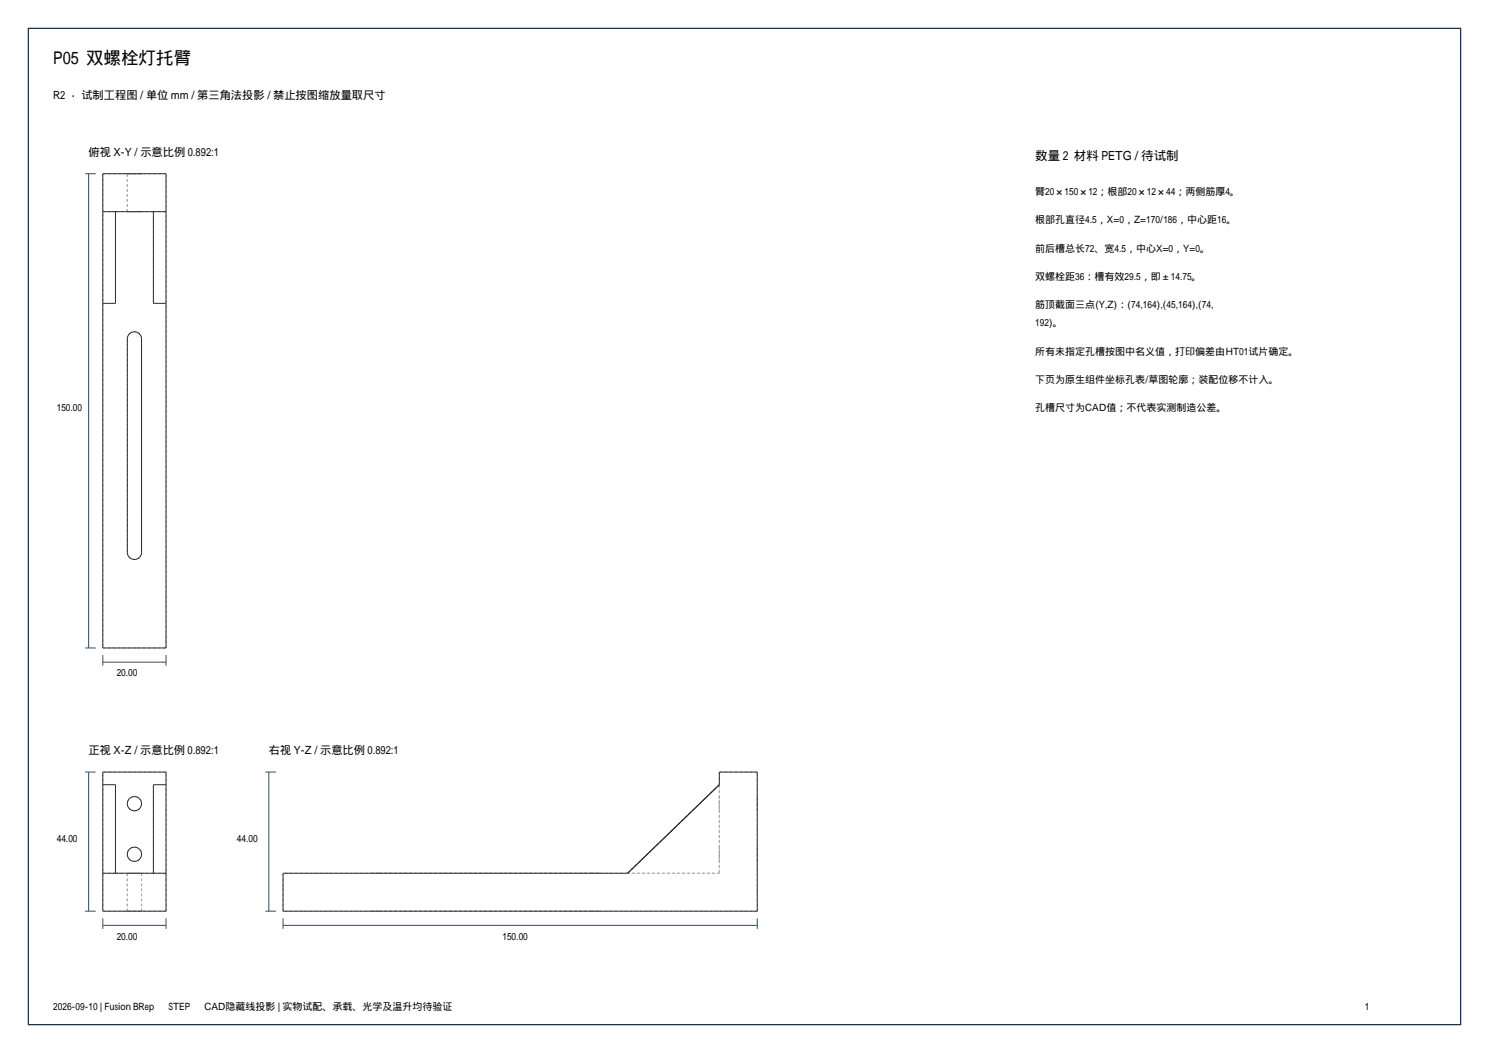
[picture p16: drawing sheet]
<svg xmlns="http://www.w3.org/2000/svg" width="420mm" height="297mm" viewBox="0 0 420 297" stroke-linecap="round" stroke-linejoin="round" font-family="sans-serif">
<defs><g id="words">
<text font-size="4.9" x="15" y="18">P05 双螺栓灯托臂</text>
<text font-size="3.5" x="292" y="45">数量 2 材料 PETG / 待试制</text>
<g font-size="3.2">
<text x="15" y="28">R2 · 试制工程图 / 单位 mm / 第三角法投影 / 禁止按图缩放量取尺寸</text>
<text x="25" y="44">俯视 X-Y / 示意比例 0.892:1</text>
<text x="25" y="212.8">正视 X-Z / 示意比例 0.892:1</text>
<text x="75.8" y="212.8">右视 Y-Z / 示意比例 0.892:1</text>
</g>
<g font-size="2.8">
<text x="292" y="55">臂20×150×12；根部20×12×44；两侧筋厚4。</text>
<text x="292" y="63">根部孔直径4.5，X=0，Z=170/186，中心距16。</text>
<text x="292" y="71">前后槽总长72、宽4.5，中心X=0，Y=0。</text>
<text x="292" y="79">双螺栓距36：槽有效29.5，即±14.75。</text>
<text x="292" y="87">筋顶截面三点(Y,Z)：(74,164),(45,164),(74,</text>
<text x="292" y="92">192)。</text>
<text x="292" y="100">所有未指定孔槽按图中名义值，打印偏差由HT01试片确定。</text>
<text x="292" y="108">下页为原生组件坐标孔表/草图轮廓；装配位移不计入。</text>
<text x="16" y="115.9">150.00</text>
<text x="292" y="116">孔槽尺寸为CAD值；不代表实测制造公差。</text>
<text x="32.9" y="190.8">20.00</text>
<text x="16" y="237.4">44.00</text>
<text x="66.8" y="237.4">44.00</text>
<text x="32.9" y="265">20.00</text>
<text x="141.7" y="265">150.00</text>
<text x="15" y="285">2026-09-10 | Fusion BRep → STEP → CAD隐藏线投影 | 实物试配、承载、光学及温升均待验证</text>
</g>
</g></defs>
<path d="M8 8h404v281h-404z" fill="none" stroke="#1a334d" stroke-width=".35"/>
<g fill="none" stroke="#a6a6a6" stroke-width=".28" stroke-dasharray=".7 .7" stroke-linecap="butt">
<path d="M29 49v133.8M29 59.7h3.6M32.6 59.7v25.9M35.9 59.7v-10.7M35.9 49h4M35.9 59.7h4M39.9 49h-4M39.9 59.7h-4M43.3 59.7h-10.7M43.3 59.7h3.5M46.8 49h-17.8M35.9 95.6v60.2"/>
<path d="M39.9 95.6a2.01 2.01 0 0 0-2-2 2.01 2.01 0 0 0-2 2M43.3 85.6v-25.9M35.9 155.8a2.01 2.01 0 0 0 2 2 2.01 2.01 0 0 0 2-2M39.9 155.8v-60.2M29 182.8h17.8M46.8 182.8v-133.8M46.8 217.8h-17.8M213.6 217.8h-10.7M32.6 221.3v25M35.9 226.7a2.01 2.01 0 0 0 2.9 1.8 2.01 2.01 0 0 0 .3-3.5 2.01 2.01 0 0 0-3.2 1.4v.3M202.9 226.7v-2M202.9 224.7v4"/>
<path d="M202.9 228.7v-2M202.9 238.9v4.1M202.9 221.3v-3.5M202.9 221.3v25M213.6 226.7v2M213.6 228.7v-4M213.6 224.7v2M213.6 238.9v2M29 257v-39.2M32.6 246.3h-3.6M35.9 240.9a2.01 2.01 0 0 0 2.9 1.8 2.01 2.01 0 0 0 .3-3.4 2.01 2.01 0 0 0-3.2 1.4v.2M35.9 257v-10.7"/>
<path d="M35.9 246.3h4M35.9 257h4M39.9 257v-10.7M39.9 257h-4M39.9 246.3h-4M43.3 246.3h-10.7M43.3 246.3v-25M46.8 257h-17.8M46.8 246.3h-3.5M46.8 257v-39.2M79.8 257v-10.7M104.8 257h2"/>
<path d="M104.8 246.3h2M106.8 257h-2M106.8 257h60.2M106.8 246.3h-2M106.8 246.3h60.2M167 257h2M167 246.3h2M167 257h-60.2M167 246.3h-60.2M169 257h-2M169 246.3h-2M177 246.3h25.9"/>
<path d="M177 246.3h-97.2M177 246.3l25.9-25M202.9 240.9v-2M202.9 243v-2.1M202.9 246.3h-25.9M202.9 246.3v-25M213.6 240.9v2.1M213.6 243v-4.1M213.6 257h-133.8M213.6 257v-39.2"/>
</g>
<g fill="none" stroke="#1f2e38" stroke-width=".28">
<path d="M29 49h17.8v133.8h-17.8zM29 59.7h17.8M32.6 59.7v25.9h-3.6M43.3 59.7v25.9h3.5M36.5 94.2a2.01 2.01 0 0 1 2.2-.5 2.01 2.01 0 0 1 1.2 1.9v60.2a2.01 2.01 0 0 1-2 2 2.01 2.01 0 0 1-2-2v-60.2l.2-.8zM29 217.8h17.8v39.2h-17.8zM29 221.3h3.6v25M46.8 221.3h-3.5v25M29 246.3h17.8M79.8 246.3h97.2l25.9-25v-3.5h10.7v39.2h-133.8z"/>
<circle cx="37.9" cy="226.7" r="2.01"/>
<circle cx="37.9" cy="240.9" r="2.01"/>
</g>
<g fill="none" stroke="#264d66" stroke-width=".28">
<path d="M24 49h3M25 49v133.8M24 182.8h3M29 186.8h17.8M29 184.8v3M46.8 184.8v3M24 217.8h3M25 217.8v39.2M74.8 217.8h3M75.8 217.8v39.2M24 257h3M29 259v3"/>
<path d="M46.8 259v3M74.8 257h3M79.8 259v3M213.6 259v3M29 261h17.8M79.8 261h133.8"/>
</g>
<use href="#words"/>
</svg>
